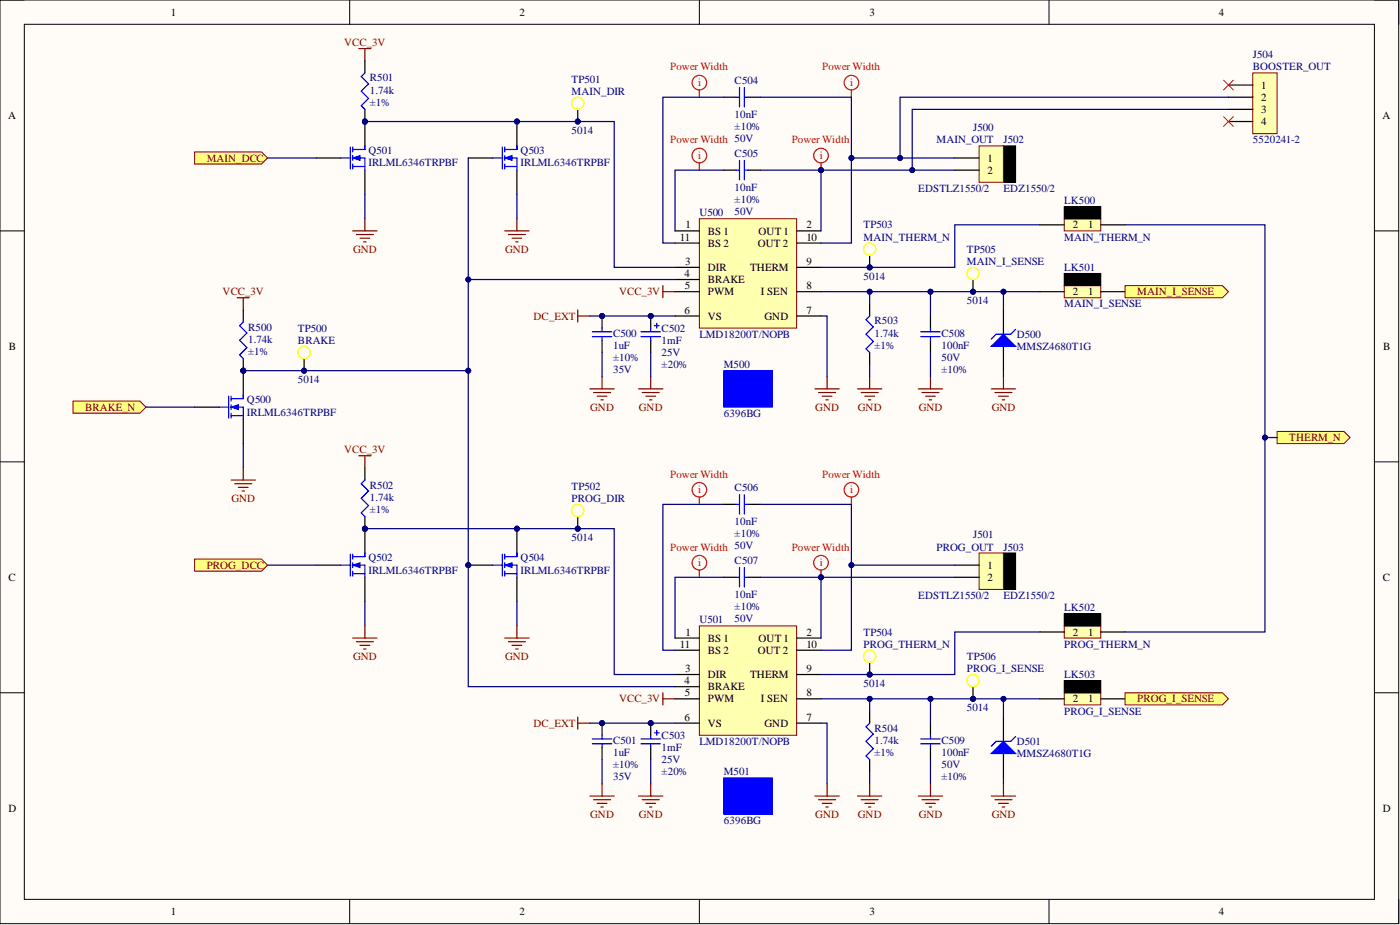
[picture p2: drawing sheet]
<svg xmlns="http://www.w3.org/2000/svg" width="292mm" height="193mm" viewBox="0 0 292 193" stroke-linecap="round" stroke-linejoin="round" font-family="sans-serif">
<defs><g id="words">
<g font-size="2.3">
<text x="35.6" y="3.3">1</text>
<text x="108.4" y="3.3">2</text>
<text x="181.4" y="3.3">3</text>
<text x="254.3" y="3.3">4</text>
<text x="263.2" y="18.5">1</text>
<text x="263.2" y="21">2</text>
<text x="263.2" y="23.6">3</text>
<text x="1.7" y="24.8">A</text>
<text x="263.2" y="26.1">4</text>
<text x="288.5" y="24.8">A</text>
<text x="206.1" y="33.7">1</text>
<text x="206.1" y="36.3">2</text>
<text x="143" y="47.7">1</text>
<text x="168.2" y="47.7">2</text>
<text x="223.8" y="47.7">2</text>
<text x="227" y="47.7">1</text>
<text x="141.9" y="50.2">11</text>
<text x="147.7" y="48.9">BS 1</text>
<text x="147.7" y="51.5">BS 2</text>
<text x="158.1" y="51.5">OUT 2</text>
<text x="158.3" y="48.9">OUT 1</text>
<text x="168.2" y="50.2">10</text>
<text x="142.8" y="57.8">4</text>
<text x="143" y="55.3">3</text>
<text x="147.7" y="56.5">DIR</text>
<text x="147.7" y="59.1">BRAKE</text>
<text x="156.5" y="56.5">THERM</text>
<text x="168.2" y="55.3">9</text>
<text x="142.8" y="65.4">6</text>
<text x="142.9" y="60.3">5</text>
<text x="147.7" y="61.6">PWM</text>
<text x="158.8" y="61.6">I SEN</text>
<text x="168.2" y="65.4">7</text>
<text x="168.2" y="60.3">8</text>
<text x="223.8" y="61.6">2</text>
<text x="227" y="61.6">1</text>
<text x="147.7" y="66.7">VS</text>
<text x="159.5" y="66.7">GND</text>
<text x="1.9" y="73">B</text>
<text x="288.6" y="73">B</text>
<text x="206.1" y="118.7">1</text>
<text x="1.8" y="121.2">C</text>
<text x="206.1" y="121.2">2</text>
<text x="288.5" y="121.2">C</text>
<text x="141.9" y="135.1">11</text>
<text x="143" y="132.6">1</text>
<text x="147.7" y="133.9">BS 1</text>
<text x="147.7" y="136.4">BS 2</text>
<text x="158.1" y="136.4">OUT 2</text>
<text x="158.3" y="133.9">OUT 1</text>
<text x="168.2" y="135.1">10</text>
<text x="168.2" y="132.6">2</text>
<text x="223.8" y="132.6">2</text>
<text x="227" y="132.6">1</text>
<text x="142.8" y="142.7">4</text>
<text x="143" y="140.2">3</text>
<text x="147.7" y="141.5">DIR</text>
<text x="156.5" y="141.5">THERM</text>
<text x="168.2" y="140.2">9</text>
<text x="142.9" y="145.3">5</text>
<text x="147.7" y="146.5">PWM</text>
<text x="147.7" y="144">BRAKE</text>
<text x="158.8" y="146.5">I SEN</text>
<text x="168.2" y="145.3">8</text>
<text x="223.8" y="146.5">2</text>
<text x="227" y="146.5">1</text>
<text x="142.8" y="150.4">6</text>
<text x="147.7" y="151.6">VS</text>
<text x="159.5" y="151.6">GND</text>
<text x="168.2" y="150.4">7</text>
<text x="1.8" y="169.4">D</text>
<text x="288.5" y="169.4">D</text>
<text x="35.6" y="190.9">1</text>
<text x="108.4" y="190.9">2</text>
<text x="181.4" y="190.9">3</text>
<text x="254.3" y="190.9">4</text>
</g>
<g font-size="2.3" fill="#800000">
<text x="71.8" y="9.6">VCC_3V</text>
<text x="43.1" y="33.7">MAIN_DCC</text>
<text x="73.7" y="52.7">GND</text>
<text x="105.4" y="52.7">GND</text>
<text x="46.4" y="61.6">VCC_3V</text>
<text x="129.2" y="61.6">VCC_3V</text>
<text x="237.3" y="61.6">MAIN_I_SENSE</text>
<text x="111.3" y="66.7">DC_EXT</text>
<text x="17.8" y="85.7">BRAKE_N</text>
<text x="123.2" y="85.7">GND</text>
<text x="133.3" y="85.7">GND</text>
<text x="170.1" y="85.7">GND</text>
<text x="179" y="85.7">GND</text>
<text x="191.7" y="85.7">GND</text>
<text x="206.9" y="85.7">GND</text>
<text x="71.8" y="94.6">VCC_3V</text>
<text x="269" y="92">THERM_N</text>
<text x="48.3" y="104.7">GND</text>
<text x="43.1" y="118.7">PROG_DCC</text>
<text x="73.7" y="137.7">GND</text>
<text x="105.4" y="137.7">GND</text>
<text x="129.2" y="146.5">VCC_3V</text>
<text x="237.3" y="146.5">PROG_I_SENSE</text>
<text x="111.3" y="151.6">DC_EXT</text>
<text x="123.2" y="170.6">GND</text>
<text x="133.3" y="170.6">GND</text>
<text x="170.1" y="170.6">GND</text>
<text x="179" y="170.6">GND</text>
<text x="191.7" y="170.6">GND</text>
<text x="206.9" y="170.6">GND</text>
</g>
<g font-size="2.3" fill="#000080">
<text x="77.1" y="17">R501</text>
<text x="119.3" y="17.2">TP501</text>
<text x="153.3" y="17.5">C504</text>
<text x="261.4" y="12.2">J504</text>
<text x="261.4" y="14.7">BOOSTER_OUT</text>
<text x="77.1" y="19.5">1.74k</text>
<text x="77.1" y="22.1">±1%</text>
<text x="119.3" y="19.8">MAIN_DIR</text>
<text x="119.3" y="27.9">5014</text>
<text x="153.3" y="24.6">10nF</text>
<text x="153.3" y="27.1">±10%</text>
<text x="195.4" y="29.9">MAIN_OUT</text>
<text x="203" y="27.4">J500</text>
<text x="209.4" y="29.9">J502</text>
<text x="261.4" y="29.9">5520241-2</text>
<text x="76.9" y="34.7">IRLML6346TRPBF</text>
<text x="76.9" y="32.2">Q501</text>
<text x="108.6" y="34.7">IRLML6346TRPBF</text>
<text x="108.6" y="32.2">Q503</text>
<text x="153.3" y="32.7">C505</text>
<text x="153.3" y="39.8">10nF</text>
<text x="191.6" y="40.1">EDSTLZ1550/2</text>
<text x="209.4" y="40.1">EDZ1550/2</text>
<text x="145.9" y="45.1">U500</text>
<text x="153.3" y="42.3">±10%</text>
<text x="153.3" y="44.9">50V</text>
<text x="180.2" y="47.7">TP503</text>
<text x="222" y="45.1">JP500</text>
<text x="222" y="42.6">LK500</text>
<text x="180.2" y="50.2">MAIN_THERM_N</text>
<text x="201.7" y="52.7">TP505</text>
<text x="222" y="50.2">MAIN_THERM_N</text>
<text x="180.2" y="58.3">5014</text>
<text x="201.7" y="55.3">MAIN_I_SENSE</text>
<text x="222" y="59.1">JP501</text>
<text x="222" y="56.5">LK501</text>
<text x="201.7" y="63.4">5014</text>
<text x="222" y="64.1">MAIN_I_SENSE</text>
<text x="51.8" y="71.5">1.74k</text>
<text x="51.8" y="69">R500</text>
<text x="62.2" y="69.2">TP500</text>
<text x="62.2" y="71.8">BRAKE</text>
<text x="127.9" y="70.2">C500</text>
<text x="138.1" y="71.8">1mF</text>
<text x="138.1" y="69.2">C502</text>
<text x="145.9" y="70.5">LMD18200T/NOPB</text>
<text x="182.5" y="70.2">1.74k</text>
<text x="182.5" y="67.7">R503</text>
<text x="196.4" y="70.2">C508</text>
<text x="212.2" y="70.5">D500</text>
<text x="51.8" y="74">±1%</text>
<text x="127.9" y="72.8">1uF</text>
<text x="127.9" y="75.3">±10%</text>
<text x="127.9" y="77.8">35V</text>
<text x="138.1" y="74.3">25V</text>
<text x="138.1" y="76.8">±20%</text>
<text x="151" y="76.8">M500</text>
<text x="182.5" y="72.8">±1%</text>
<text x="196.4" y="72.8">100nF</text>
<text x="196.4" y="75.3">50V</text>
<text x="196.4" y="77.8">±10%</text>
<text x="212.2" y="73">MMSZ4680T1G</text>
<text x="62.2" y="79.9">5014</text>
<text x="51.5" y="86.7">IRLML6346TRPBF</text>
<text x="51.5" y="84.2">Q500</text>
<text x="151" y="87">6396BG</text>
<text x="77.1" y="101.9">R502</text>
<text x="77.1" y="104.5">1.74k</text>
<text x="77.1" y="107">±1%</text>
<text x="119.3" y="102.2">TP502</text>
<text x="119.3" y="104.7">PROG_DIR</text>
<text x="153.3" y="102.4">C506</text>
<text x="119.3" y="112.8">5014</text>
<text x="153.3" y="109.5">10nF</text>
<text x="153.3" y="112.1">±10%</text>
<text x="203" y="112.3">J501</text>
<text x="76.9" y="119.7">IRLML6346TRPBF</text>
<text x="76.9" y="117.1">Q502</text>
<text x="108.6" y="119.7">IRLML6346TRPBF</text>
<text x="108.6" y="117.1">Q504</text>
<text x="153.3" y="117.6">C507</text>
<text x="195.4" y="114.9">PROG_OUT</text>
<text x="209.4" y="114.9">J503</text>
<text x="153.3" y="124.7">10nF</text>
<text x="191.6" y="125">EDSTLZ1550/2</text>
<text x="209.4" y="125">EDZ1550/2</text>
<text x="145.9" y="130.1">U501</text>
<text x="153.3" y="127.3">±10%</text>
<text x="153.3" y="129.8">50V</text>
<text x="222" y="130.1">JP502</text>
<text x="222" y="127.5">LK502</text>
<text x="180.2" y="132.6">TP504</text>
<text x="180.2" y="135.1">PROG_THERM_N</text>
<text x="201.7" y="137.7">TP506</text>
<text x="222" y="135.1">PROG_THERM_N</text>
<text x="180.2" y="143.3">5014</text>
<text x="201.7" y="140.2">PROG_I_SENSE</text>
<text x="222" y="141.5">LK503</text>
<text x="201.7" y="148.3">5014</text>
<text x="222" y="144">JP503</text>
<text x="222" y="149.1">PROG_I_SENSE</text>
<text x="127.9" y="155.2">C501</text>
<text x="138.1" y="154.2">C503</text>
<text x="145.9" y="155.4">LMD18200T/NOPB</text>
<text x="182.5" y="155.2">1.74k</text>
<text x="182.5" y="152.6">R504</text>
<text x="196.4" y="155.2">C509</text>
<text x="212.2" y="155.4">D501</text>
<text x="127.9" y="157.7">1uF</text>
<text x="127.9" y="160.2">±10%</text>
<text x="138.1" y="156.7">1mF</text>
<text x="138.1" y="159.2">25V</text>
<text x="138.1" y="161.8">±20%</text>
<text x="151" y="161.8">M501</text>
<text x="182.5" y="157.7">±1%</text>
<text x="196.4" y="157.7">100nF</text>
<text x="196.4" y="160.2">50V</text>
<text x="212.2" y="158">MMSZ4680T1G</text>
<text x="127.9" y="162.8">35V</text>
<text x="196.4" y="162.8">±10%</text>
<text x="151" y="171.9">6396BG</text>
</g>
<g font-size="2.3" fill="#f00">
<text x="139.8" y="14.7">Power Width</text>
<text x="145.7" y="18">i</text>
<text x="171.5" y="14.7">Power Width</text>
<text x="177.4" y="18">i</text>
<text x="139.8" y="29.9">Power Width 50V</text>
<text x="165.2" y="29.9">Power Width</text>
<text x="145.7" y="33.2">i</text>
<text x="171" y="33.2">i</text>
<text x="139.8" y="99.6">Power Width</text>
<text x="171.5" y="99.6">Power Width</text>
<text x="145.7" y="102.9">i</text>
<text x="177.4" y="102.9">i</text>
<text x="139.8" y="114.9">Power Width 50V</text>
<text x="145.7" y="118.2">i</text>
<text x="165.2" y="114.9">Power Width</text>
<text x="171" y="118.2">i</text>
</g>
</g></defs>
<path d="M0 0h291.8v192.7h-291.8z" fill-rule="evenodd" fill="#fffcf8"/>
<path d="M0 0h291.8v192.7h-291.8z" fill="none" stroke="#000" stroke-width=".21"/>
<path d="M5.1 5.1h281.7v182.5h-281.7z" fill-rule="evenodd" fill="#fffcf8"/>
<g fill="none" stroke="#000" stroke-width=".21">
<path d="M0 0h5.1M73 0v5.1M145.9 0v5.1M218.9 0v5.1M286.8 0h5v5.1M5.1 5.1h281.7v182.5h-281.7zM0 48.2h5.1M286.8 48.2h5M0 96.3h5.1M286.8 96.3h5M0 144.5h5.1M286.8 144.5h5"/>
<path d="M73 187.6v5.1M145.9 187.6v5.1M218.9 187.6v5.1M291.8 187.6v5.1"/>
</g>
<path d="M145.9 45.6h20.3v22.9h-20.3z" fill-rule="evenodd" fill="#ffffb0"/>
<path d="M145.9 45.6h20.3v22.9h-20.3z" fill="none" stroke="#800000" stroke-width=".21"/>
<path d="M140.8 55.8h5.1M140.8 48.2h5.1M140.8 50.7h5.1M140.8 58.3h5.1M166.2 55.8h5.1M166.2 48.2h5.1M166.2 50.7h5.1M140.8 65.9h5.1M140.8 60.8h5.1M166.2 65.9h5.1M166.2 60.8h5.1" fill="none" stroke="#000" stroke-width=".25"/>
<g fill="none" stroke="#800000" stroke-width=".25">
<path d="M138.3 59.6v2.5M120.5 64.7v2.5M120.5 65.9h2.6M125.6 78.6v2.5M135.8 78.6v2.5M138.3 60.8h2.5M172.6 78.6v2.5M123.1 81.1h5.1M123.8 81.9h3.6M124.6 82.7h2M125.4 83.4h.5M133.2 81.1h5.1"/>
<path d="M134 81.9h3.5M134.8 82.7h2M135.5 83.4h.5M170 81.1h5.1M170.8 81.9h3.5M171.5 82.7h2.1M172.3 83.4h.5"/>
</g>
<circle cx="181.4" cy="55.8" r=".51" fill="#000080"/>
<circle cx="181.4" cy="55.8" r=".51" fill="none" stroke="#000080" stroke-width=".21"/>
<path d="M181.4 53.2v2.6" fill="none" stroke="#000" stroke-width=".25"/>
<circle cx="181.4" cy="55.8" r=".51" fill="#000080"/>
<circle cx="181.4" cy="55.8" r=".51" fill="none" stroke="#000080" stroke-width=".21"/>
<circle cx="181.4" cy="52" r="1.27" fill="none" stroke="#ff0" stroke-width=".25"/>
<path d="M181.4 63.4v2.5M181.4 73.5v2.6" fill="none" stroke="#000" stroke-width=".25"/>
<path d="M181.4 65.9l-.7 .8 1.5 1.5-1.5 1.5 1.5 1.5-1.5 1.6 .7 .7" fill="none" stroke="#00f" stroke-width=".25"/>
<circle cx="203" cy="60.9" r=".51" fill="#000080"/>
<circle cx="203" cy="60.9" r=".51" fill="none" stroke="#000080" stroke-width=".21"/>
<path d="M203 58.3v2.5" fill="none" stroke="#000" stroke-width=".25"/>
<circle cx="203" cy="60.9" r=".51" fill="#000080"/>
<circle cx="203" cy="60.9" r=".51" fill="none" stroke="#000080" stroke-width=".21"/>
<circle cx="203" cy="57" r="1.27" fill="none" stroke="#ff0" stroke-width=".25"/>
<path d="M181.4 78.6v2.5M178.9 81.1h5.1M179.7 81.9h3.5M180.4 82.7h2.1M181.2 83.4h.5" fill="none" stroke="#800000" stroke-width=".25"/>
<path d="M222 59.6h7.7v2.5h-7.7z" fill-rule="evenodd" fill="#ffffb0"/>
<path d="M222 59.6h7.7v2.5h-7.7z" fill="none" stroke="#800000" stroke-width=".21"/>
<path d="M217 60.8h5M229.7 60.8h5" fill="none" stroke="#000" stroke-width=".25"/>
<path d="M73.6 48.2h5.1M74.4 48.9h3.5M75.1 49.7h2M75.9 50.5h.5M76.1 45.6v2.6" fill="none" stroke="#800000" stroke-width=".25"/>
<circle cx="120.5" cy="25.4" r=".51" fill="#000080"/>
<circle cx="120.5" cy="25.4" r=".51" fill="none" stroke="#000080" stroke-width=".21"/>
<path d="M120.5 22.8v2.6" fill="none" stroke="#000" stroke-width=".25"/>
<circle cx="120.5" cy="25.4" r=".51" fill="#000080"/>
<circle cx="120.5" cy="25.4" r=".51" fill="none" stroke="#000080" stroke-width=".21"/>
<g fill="none" stroke="#ff0" stroke-width=".25">
<circle cx="120.5" cy="21.6" r="1.27"/>
<circle cx="120.5" cy="21.5" r="1.27"/>
</g>
<path d="M50.8 97.6v2.5M48.2 100.1h5.1M49 100.9h3.5M49.7 101.7h2.1M50.5 102.4h.5" fill="none" stroke="#800000" stroke-width=".25"/>
<circle cx="63.4" cy="77.3" r=".51" fill="#000080"/>
<circle cx="63.4" cy="77.3" r=".51" fill="none" stroke="#000080" stroke-width=".21"/>
<path d="M63.4 74.8v2.5" fill="none" stroke="#000" stroke-width=".25"/>
<circle cx="63.4" cy="77.3" r=".51" fill="#000080"/>
<circle cx="63.4" cy="77.3" r=".51" fill="none" stroke="#000080" stroke-width=".21"/>
<circle cx="63.4" cy="73.5" r="1.27" fill="none" stroke="#ff0" stroke-width=".25"/>
<g fill="none" stroke="#f00" stroke-width=".25">
<path d="M145.9 18.8v1.5M145.9 34v1.5M171.3 34v1.5"/>
<circle cx="145.9" cy="17.2" r="1.52"/>
<circle cx="145.9" cy="32.5" r="1.52"/>
<circle cx="171.3" cy="32.5" r="1.52"/>
</g>
<circle cx="171.3" cy="35.5" r=".51" fill="#000080"/>
<circle cx="171.3" cy="35.5" r=".51" fill="none" stroke="#000080" stroke-width=".21"/>
<g fill="none" stroke="#f00" stroke-width=".25">
<path d="M177.6 18.8v1.5"/>
<circle cx="177.6" cy="17.2" r="1.52"/>
</g>
<circle cx="50.8" cy="77.3" r=".51" fill="#000080"/>
<circle cx="50.8" cy="77.3" r=".51" fill="none" stroke="#000080" stroke-width=".21"/>
<path d="M50.8 77.3v5.1" fill="none" stroke="#000" stroke-width=".25"/>
<circle cx="50.8" cy="77.3" r=".51" fill="#000080"/>
<circle cx="50.8" cy="77.3" r=".51" fill="none" stroke="#000080" stroke-width=".21"/>
<path d="M40.6 84.9h5.1M50.8 87.5v5" fill="none" stroke="#000" stroke-width=".25"/>
<path d="M45.7 84.9h2M47.7 82.7v4.5M48.2 83.2h2.6M48.2 84.9h2.6v2.6M48.2 86.7h2.6M48.2 82.7v1M48.2 84.4v1M48.2 86.2v1" fill="none" stroke="#00f" stroke-width=".25"/>
<path d="M48.2 84.9l1.5-.5v1z" fill="#00f"/>
<path d="M48.2 84.9l1.5-.5v1z" fill="none" stroke="#00f" stroke-width=".21"/>
<path d="M50.8 82.4v.8" fill="none" stroke="#00f" stroke-width=".25"/>
<circle cx="76.1" cy="25.4" r=".51" fill="#000080"/>
<circle cx="76.1" cy="25.4" r=".51" fill="none" stroke="#000080" stroke-width=".21"/>
<path d="M76.1 25.4v5" fill="none" stroke="#000" stroke-width=".25"/>
<circle cx="76.1" cy="25.4" r=".51" fill="#000080"/>
<circle cx="76.1" cy="25.4" r=".51" fill="none" stroke="#000080" stroke-width=".21"/>
<path d="M66 33h5.1M76.1 35.5v5.1" fill="none" stroke="#000" stroke-width=".25"/>
<path d="M71.1 33h2M73.1 30.7v4.5M73.6 31.2h2.5M73.6 33h2.5v2.5M73.6 34.7h2.5M73.6 30.7v1M73.6 32.5v1M73.6 34.2v1" fill="none" stroke="#00f" stroke-width=".25"/>
<path d="M73.6 33l1.5-.5v1z" fill="#00f"/>
<path d="M73.6 33l1.5-.5v1z" fill="none" stroke="#00f" stroke-width=".21"/>
<path d="M76.1 30.4v.8" fill="none" stroke="#00f" stroke-width=".25"/>
<circle cx="135.8" cy="65.9" r=".51" fill="#000080"/>
<circle cx="135.8" cy="65.9" r=".51" fill="none" stroke="#000080" stroke-width=".21"/>
<path d="M135.8 65.9v2.6" fill="none" stroke="#000" stroke-width=".25"/>
<circle cx="135.8" cy="65.9" r=".51" fill="#000080"/>
<circle cx="135.8" cy="65.9" r=".51" fill="none" stroke="#000080" stroke-width=".21"/>
<path d="M135.8 71v2.5" fill="none" stroke="#000" stroke-width=".25"/>
<path d="M133.7 69.2h4.1M133.7 70.2h4.1M135.8 68.5v.7M135.8 70.2v.8M136.5 67.9h1M137 67.4v1.1" fill="none" stroke="#00f" stroke-width=".25"/>
<circle cx="125.6" cy="65.9" r=".51" fill="#000080"/>
<circle cx="125.6" cy="65.9" r=".51" fill="none" stroke="#000080" stroke-width=".21"/>
<path d="M125.6 65.9v2.6M125.6 71v2.5" fill="none" stroke="#000" stroke-width=".25"/>
<circle cx="125.6" cy="65.9" r=".51" fill="#000080"/>
<circle cx="125.6" cy="65.9" r=".51" fill="none" stroke="#000080" stroke-width=".21"/>
<path d="M154.3 18.3v4M155.3 18.3v4M153.5 20.3h.8M153.5 35.5h.8M154.3 33.5v4M155.3 33.5v4M155.3 20.3h.8M155.3 35.5h.8M123.6 69.2h4M123.6 70.2h4M125.6 68.5v.7M125.6 70.2v.8" fill="none" stroke="#00f" stroke-width=".25"/>
<path d="M74.9 10.1h2.5M76.1 10.1v2.6M49.5 62.1h2.5M50.8 62.1v2.6" fill="none" stroke="#800000" stroke-width=".25"/>
<path d="M151 20.3h2.5M151 35.5h2.5M156.1 20.3h2.5M156.1 35.5h2.5" fill="none" stroke="#000" stroke-width=".25"/>
<circle cx="107.9" cy="25.4" r=".51" fill="#000080"/>
<circle cx="107.9" cy="25.4" r=".51" fill="none" stroke="#000080" stroke-width=".21"/>
<path d="M107.9 25.4v5" fill="none" stroke="#000" stroke-width=".25"/>
<circle cx="107.9" cy="25.4" r=".51" fill="#000080"/>
<circle cx="107.9" cy="25.4" r=".51" fill="none" stroke="#000080" stroke-width=".21"/>
<path d="M97.7 33h5.1M107.9 35.5v5.1" fill="none" stroke="#000" stroke-width=".25"/>
<path d="M102.8 33h2M104.8 30.7v4.5M105.3 31.2h2.6M105.3 33h2.6v2.5M105.3 34.7h2.6M105.3 30.7v1M105.3 32.5v1M105.3 34.2v1" fill="none" stroke="#00f" stroke-width=".25"/>
<path d="M105.3 33l1.5-.5v1z" fill="#00f"/>
<path d="M105.3 33l1.5-.5v1z" fill="none" stroke="#00f" stroke-width=".21"/>
<path d="M107.9 30.4v.8" fill="none" stroke="#00f" stroke-width=".25"/>
<path d="M105.3 48.2h5.1M106.1 48.9h3.5M106.8 49.7h2.1M107.6 50.5h.5M107.9 45.6v2.6" fill="none" stroke="#800000" stroke-width=".25"/>
<path d="M151 77.3h10.1v7.6h-10.1z" fill-rule="evenodd" fill="#00f"/>
<path d="M151 77.3h10.1v7.6h-10.1z" fill="none" stroke="#00f" stroke-width=".21"/>
<path d="M261.4 15.2h5.1v12.7h-5.1z" fill-rule="evenodd" fill="#ffffb0"/>
<path d="M261.4 15.2h5.1v12.7h-5.1z" fill="none" stroke="#800000" stroke-width=".21"/>
<path d="M256.3 17.7h5.1M256.3 20.3h5.1M256.3 22.8h5.1M256.3 25.4h5.1" fill="none" stroke="#000" stroke-width=".25"/>
<path d="M209.4 30.4h2.5v7.6h-2.5z" fill-rule="evenodd" fill="#000"/>
<path d="M209.4 30.4h2.5v7.6h-2.5z" fill="none" stroke="#000" stroke-width=".21"/>
<path d="M204.3 30.4h5.1v7.6h-5.1z" fill-rule="evenodd" fill="#ffffb0"/>
<path d="M204.3 30.4h5.1v7.6h-5.1z" fill="none" stroke="#800000" stroke-width=".21"/>
<path d="M199.2 33h5.1M199.2 35.5h5.1M209.4 64.7v5M209.4 72.3v5" fill="none" stroke="#000" stroke-width=".25"/>
<path d="M206.8 72.3l2.6-2.6 2.5 2.6z" fill="#00f"/>
<path d="M206.8 72.3l2.6-2.6 2.5 2.6zM211.9 68.7l-1 1h-3.1l-1 1" fill="none" stroke="#00f" stroke-width=".25"/>
<circle cx="76.1" cy="25.4" r=".51" fill="#000080"/>
<circle cx="76.1" cy="25.4" r=".51" fill="none" stroke="#000080" stroke-width=".21"/>
<path d="M76.1 22.8v2.6" fill="none" stroke="#000" stroke-width=".25"/>
<circle cx="76.1" cy="25.4" r=".51" fill="#000080"/>
<circle cx="76.1" cy="25.4" r=".51" fill="none" stroke="#000080" stroke-width=".21"/>
<path d="M76.1 12.7v2.5" fill="none" stroke="#000" stroke-width=".25"/>
<path d="M76.1 15.2l-.7 .8 1.5 1.5-1.5 1.5 1.5 1.5-1.5 1.6 .7 .7" fill="none" stroke="#00f" stroke-width=".25"/>
<circle cx="50.8" cy="77.3" r=".51" fill="#000080"/>
<circle cx="50.8" cy="77.3" r=".51" fill="none" stroke="#000080" stroke-width=".21"/>
<path d="M50.8 74.8v2.5" fill="none" stroke="#000" stroke-width=".25"/>
<circle cx="50.8" cy="77.3" r=".51" fill="#000080"/>
<circle cx="50.8" cy="77.3" r=".51" fill="none" stroke="#000080" stroke-width=".21"/>
<path d="M50.8 64.7v2.5" fill="none" stroke="#000" stroke-width=".25"/>
<path d="M50.8 67.2l-.8 .7 1.5 1.6-1.5 1.5 1.5 1.5-1.5 1.5 .8 .8" fill="none" stroke="#00f" stroke-width=".25"/>
<path d="M40.6 31.7h14l1.2 1.3-1.2 1.2h-14z" fill-rule="evenodd" fill="#ffff80"/>
<path d="M40.6 31.7h14l1.2 1.3-1.2 1.2h-14z" fill="none" stroke="#800000" stroke-width=".21"/>
<path d="M15.2 83.7h14l1.3 1.2-1.3 1.3h-14z" fill-rule="evenodd" fill="#ffff80"/>
<path d="M15.2 83.7h14l1.3 1.2-1.3 1.3h-14z" fill="none" stroke="#800000" stroke-width=".21"/>
<path d="M209.4 78.6v2.5M206.8 81.1h5.1M207.6 81.9h3.5M208.3 82.7h2.1M209.1 83.4h.5" fill="none" stroke="#800000" stroke-width=".25"/>
<path d="M234.7 59.6h20.3l1.3 1.2-1.3 1.3h-20.3z" fill-rule="evenodd" fill="#ffff80"/>
<path d="M234.7 59.6h20.3l1.3 1.2-1.3 1.3h-20.3z" fill="none" stroke="#800000" stroke-width=".21"/>
<path d="M145.9 130.6h20.3v22.8h-20.3z" fill-rule="evenodd" fill="#ffffb0"/>
<path d="M145.9 130.6h20.3v22.8h-20.3z" fill="none" stroke="#800000" stroke-width=".21"/>
<path d="M140.8 133.1h5.1M140.8 135.6h5.1M166.2 133.1h5.1M166.2 135.6h5.1M140.8 140.7h5.1M140.8 150.9h5.1M140.8 145.8h5.1M140.8 143.3h5.1M166.2 140.7h5.1M166.2 150.9h5.1M166.2 145.8h5.1" fill="none" stroke="#000" stroke-width=".25"/>
<g fill="none" stroke="#800000" stroke-width=".25">
<path d="M120.5 149.6v2.5M120.5 150.9h2.6M138.3 144.5v2.6M138.3 145.8h2.5M123.1 166.1h5.1M123.8 166.8h3.6M124.6 167.6h2M125.4 168.4h.5M125.6 163.5v2.6M133.2 166.1h5.1M134 166.8h3.5M134.8 167.6h2"/>
<path d="M135.5 168.4h.5M135.8 163.5v2.6M170 166.1h5.1M170.8 166.8h3.5M171.5 167.6h2.1M172.3 168.4h.5M172.6 163.5v2.6"/>
</g>
<circle cx="181.4" cy="140.7" r=".51" fill="#000080"/>
<circle cx="181.4" cy="140.7" r=".51" fill="none" stroke="#000080" stroke-width=".21"/>
<path d="M181.4 138.2v2.5" fill="none" stroke="#000" stroke-width=".25"/>
<circle cx="181.4" cy="140.7" r=".51" fill="#000080"/>
<circle cx="181.4" cy="140.7" r=".51" fill="none" stroke="#000080" stroke-width=".21"/>
<circle cx="181.4" cy="136.9" r="1.27" fill="none" stroke="#ff0" stroke-width=".25"/>
<path d="M181.4 148.3v2.6M181.4 158.5v2.5" fill="none" stroke="#000" stroke-width=".25"/>
<path d="M181.4 150.9l-.7 .7 1.5 1.5-1.5 1.6 1.5 1.5-1.5 1.5 .7 .8" fill="none" stroke="#00f" stroke-width=".25"/>
<circle cx="203" cy="145.8" r=".51" fill="#000080"/>
<circle cx="203" cy="145.8" r=".51" fill="none" stroke="#000080" stroke-width=".21"/>
<path d="M203 143.3v2.5" fill="none" stroke="#000" stroke-width=".25"/>
<circle cx="203" cy="145.8" r=".51" fill="#000080"/>
<circle cx="203" cy="145.8" r=".51" fill="none" stroke="#000080" stroke-width=".21"/>
<circle cx="203" cy="142" r="1.27" fill="none" stroke="#ff0" stroke-width=".25"/>
<path d="M178.9 166.1h5.1M179.7 166.8h3.5M180.4 167.6h2.1M181.2 168.4h.5M181.4 163.5v2.6" fill="none" stroke="#800000" stroke-width=".25"/>
<path d="M222 144.5h7.7v2.6h-7.7z" fill-rule="evenodd" fill="#ffffb0"/>
<path d="M222 144.5h7.7v2.6h-7.7z" fill="none" stroke="#800000" stroke-width=".21"/>
<path d="M217 145.8h5M229.7 145.8h5" fill="none" stroke="#000" stroke-width=".25"/>
<path d="M73.6 133.1h5.1M74.4 133.9h3.5M75.1 134.6h2M75.9 135.4h.5M76.1 130.6v2.5" fill="none" stroke="#800000" stroke-width=".25"/>
<circle cx="120.5" cy="110.3" r=".51" fill="#000080"/>
<circle cx="120.5" cy="110.3" r=".51" fill="none" stroke="#000080" stroke-width=".21"/>
<path d="M120.5 107.8v2.5" fill="none" stroke="#000" stroke-width=".25"/>
<circle cx="120.5" cy="110.3" r=".51" fill="#000080"/>
<circle cx="120.5" cy="110.3" r=".51" fill="none" stroke="#000080" stroke-width=".21"/>
<circle cx="120.5" cy="106.5" r="1.27" fill="none" stroke="#ff0" stroke-width=".25"/>
<g fill="none" stroke="#f00" stroke-width=".25">
<path d="M145.9 103.7v1.5M145.9 118.9v1.5M171.3 118.9v1.5"/>
<circle cx="145.9" cy="102.2" r="1.52"/>
<circle cx="145.9" cy="117.4" r="1.52"/>
<circle cx="171.3" cy="117.4" r="1.52"/>
</g>
<circle cx="171.3" cy="120.4" r=".51" fill="#000080"/>
<circle cx="171.3" cy="120.4" r=".51" fill="none" stroke="#000080" stroke-width=".21"/>
<g fill="none" stroke="#f00" stroke-width=".25">
<path d="M177.6 103.7v1.5"/>
<circle cx="177.6" cy="102.2" r="1.52"/>
</g>
<circle cx="76.1" cy="110.3" r=".51" fill="#000080"/>
<circle cx="76.1" cy="110.3" r=".51" fill="none" stroke="#000080" stroke-width=".21"/>
<path d="M76.1 110.3v5.1" fill="none" stroke="#000" stroke-width=".25"/>
<circle cx="76.1" cy="110.3" r=".51" fill="#000080"/>
<circle cx="76.1" cy="110.3" r=".51" fill="none" stroke="#000080" stroke-width=".21"/>
<path d="M66 117.9h5.1M76.1 120.4v5.1" fill="none" stroke="#000" stroke-width=".25"/>
<path d="M71.1 117.9h2M73.1 115.6v4.6M73.6 116.1h2.5M73.6 117.9h2.5v2.5M73.6 119.7h2.5M73.6 115.6v1M73.6 117.4v1M73.6 119.2v1" fill="none" stroke="#00f" stroke-width=".25"/>
<path d="M73.6 117.9l1.5-.5v1z" fill="#00f"/>
<path d="M73.6 117.9l1.5-.5v1z" fill="none" stroke="#00f" stroke-width=".21"/>
<path d="M76.1 115.4v.7" fill="none" stroke="#00f" stroke-width=".25"/>
<circle cx="135.8" cy="150.9" r=".51" fill="#000080"/>
<circle cx="135.8" cy="150.9" r=".51" fill="none" stroke="#000080" stroke-width=".21"/>
<path d="M135.8 150.9v2.5" fill="none" stroke="#000" stroke-width=".25"/>
<circle cx="135.8" cy="150.9" r=".51" fill="#000080"/>
<circle cx="135.8" cy="150.9" r=".51" fill="none" stroke="#000080" stroke-width=".21"/>
<path d="M135.8 155.9v2.6" fill="none" stroke="#000" stroke-width=".25"/>
<path d="M133.7 154.2h4.1M133.7 155.2h4.1M135.8 153.4v.8M135.8 155.2v.7M136.5 152.9h1M137 152.4v1" fill="none" stroke="#00f" stroke-width=".25"/>
<circle cx="125.6" cy="150.9" r=".51" fill="#000080"/>
<circle cx="125.6" cy="150.9" r=".51" fill="none" stroke="#000080" stroke-width=".21"/>
<path d="M125.6 150.9v2.5M125.6 155.9v2.6" fill="none" stroke="#000" stroke-width=".25"/>
<circle cx="125.6" cy="150.9" r=".51" fill="#000080"/>
<circle cx="125.6" cy="150.9" r=".51" fill="none" stroke="#000080" stroke-width=".21"/>
<path d="M153.5 105.2h.8M154.3 103.2v4M154.3 118.4v4.1M155.3 103.2v4M155.3 118.4v4.1M155.3 105.2h.8M153.5 120.4h.8M155.3 120.4h.8M123.6 154.2h4M123.6 155.2h4M125.6 153.4v.8M125.6 155.2v.7" fill="none" stroke="#00f" stroke-width=".25"/>
<path d="M74.9 95.1h2.5M76.1 95.1v2.5" fill="none" stroke="#800000" stroke-width=".25"/>
<path d="M151 105.2h2.5M156.1 105.2h2.5M151 120.4h2.5M156.1 120.4h2.5" fill="none" stroke="#000" stroke-width=".25"/>
<circle cx="107.9" cy="110.3" r=".51" fill="#000080"/>
<circle cx="107.9" cy="110.3" r=".51" fill="none" stroke="#000080" stroke-width=".21"/>
<circle cx="97.7" cy="117.9" r=".51" fill="#000080"/>
<circle cx="97.7" cy="117.9" r=".51" fill="none" stroke="#000080" stroke-width=".21"/>
<path d="M107.9 110.3v5.1" fill="none" stroke="#000" stroke-width=".25"/>
<circle cx="107.9" cy="110.3" r=".51" fill="#000080"/>
<circle cx="107.9" cy="110.3" r=".51" fill="none" stroke="#000080" stroke-width=".21"/>
<path d="M97.7 117.9h5.1" fill="none" stroke="#000" stroke-width=".25"/>
<circle cx="97.7" cy="117.9" r=".51" fill="#000080"/>
<circle cx="97.7" cy="117.9" r=".51" fill="none" stroke="#000080" stroke-width=".21"/>
<path d="M107.9 120.4v5.1" fill="none" stroke="#000" stroke-width=".25"/>
<path d="M102.8 117.9h2M104.8 115.6v4.6M105.3 116.1h2.6M105.3 117.9h2.6v2.5M105.3 119.7h2.6M105.3 115.6v1M105.3 117.4v1M105.3 119.2v1" fill="none" stroke="#00f" stroke-width=".25"/>
<path d="M105.3 117.9l1.5-.5v1z" fill="#00f"/>
<path d="M105.3 117.9l1.5-.5v1z" fill="none" stroke="#00f" stroke-width=".21"/>
<path d="M107.9 115.4v.7" fill="none" stroke="#00f" stroke-width=".25"/>
<path d="M105.3 133.1h5.1M106.1 133.9h3.5M106.8 134.6h2.1M107.6 135.4h.5M107.9 130.6v2.5" fill="none" stroke="#800000" stroke-width=".25"/>
<path d="M151 162.3h10.1v7.6h-10.1z" fill-rule="evenodd" fill="#00f"/>
<path d="M151 162.3h10.1v7.6h-10.1z" fill="none" stroke="#00f" stroke-width=".21"/>
<path d="M209.4 115.4h2.5v7.6h-2.5z" fill-rule="evenodd" fill="#000"/>
<path d="M209.4 115.4h2.5v7.6h-2.5z" fill="none" stroke="#000" stroke-width=".21"/>
<path d="M204.3 115.4h5.1v7.6h-5.1z" fill-rule="evenodd" fill="#ffffb0"/>
<path d="M204.3 115.4h5.1v7.6h-5.1z" fill="none" stroke="#800000" stroke-width=".21"/>
<path d="M199.2 117.9h5.1M199.2 120.4h5.1M209.4 149.6v5.1M209.4 157.2v5.1" fill="none" stroke="#000" stroke-width=".25"/>
<path d="M206.8 157.2l2.6-2.5 2.5 2.5z" fill="#00f"/>
<path d="M206.8 157.2l2.6-2.5 2.5 2.5zM211.9 153.6l-1 1.1h-3.1l-1 1" fill="none" stroke="#00f" stroke-width=".25"/>
<circle cx="76.1" cy="110.3" r=".51" fill="#000080"/>
<circle cx="76.1" cy="110.3" r=".51" fill="none" stroke="#000080" stroke-width=".21"/>
<path d="M76.1 107.8v2.5" fill="none" stroke="#000" stroke-width=".25"/>
<circle cx="76.1" cy="110.3" r=".51" fill="#000080"/>
<circle cx="76.1" cy="110.3" r=".51" fill="none" stroke="#000080" stroke-width=".21"/>
<path d="M76.1 97.6v2.5" fill="none" stroke="#000" stroke-width=".25"/>
<path d="M76.1 100.1l-.7 .8 1.5 1.5-1.5 1.6 1.5 1.5-1.5 1.5 .7 .8" fill="none" stroke="#00f" stroke-width=".25"/>
<path d="M40.6 116.6h14l1.2 1.3-1.2 1.3h-14z" fill-rule="evenodd" fill="#ffff80"/>
<path d="M40.6 116.6h14l1.2 1.3-1.2 1.3h-14z" fill="none" stroke="#800000" stroke-width=".21"/>
<path d="M206.8 166.1h5.1M207.6 166.8h3.5M208.3 167.6h2.1M209.1 168.4h.5M209.4 163.5v2.6" fill="none" stroke="#800000" stroke-width=".25"/>
<path d="M266.5 90h13.9l1.3 1.3-1.3 1.2h-13.9z" fill-rule="evenodd" fill="#ffff80"/>
<path d="M266.5 90h13.9l1.3 1.3-1.3 1.2h-13.9z" fill="none" stroke="#800000" stroke-width=".21"/>
<path d="M234.7 144.5h20.3l1.3 1.3-1.3 1.3h-20.3z" fill-rule="evenodd" fill="#ffff80"/>
<path d="M234.7 144.5h20.3l1.3 1.3-1.3 1.3h-20.3z" fill="none" stroke="#800000" stroke-width=".21"/>
<path d="M255.3 16.7l2 2.1M257.3 16.7l-2 2.1M255.3 24.3l2 2.1M257.3 24.3l-2 2.1" fill="none" stroke="#f00" stroke-width=".21"/>
<path d="M222 45.6h7.7v2.6h-7.7z" fill-rule="evenodd" fill="#ffffb0"/>
<path d="M222 45.6h7.7v2.6h-7.7z" fill="none" stroke="#800000" stroke-width=".21"/>
<path d="M217 46.9h5M229.7 46.9h5" fill="none" stroke="#000" stroke-width=".25"/>
<path d="M222 130.6h7.7v2.5h-7.7z" fill-rule="evenodd" fill="#ffffb0"/>
<path d="M222 130.6h7.7v2.5h-7.7z" fill="none" stroke="#800000" stroke-width=".21"/>
<path d="M194.1 65.9v2.6M194.1 71v2.5M217 131.8h5M229.7 131.8h5M194.1 150.9v2.5M194.1 155.9v2.6" fill="none" stroke="#000" stroke-width=".25"/>
<g fill="#000">
<path d="M222 57h7.7v2.6h-7.7z" fill-rule="evenodd"/>
<path d="M222 43.1h7.7v2.5h-7.7z" fill-rule="evenodd"/>
<path d="M222 128h7.7v2.6h-7.7z" fill-rule="evenodd"/>
<path d="M222 142h7.7v2.5h-7.7z" fill-rule="evenodd"/>
</g>
<path d="M222 57h7.7v2.6h-7.7zM222 43.1h7.7v2.5h-7.7zM222 128h7.7v2.6h-7.7zM222 142h7.7v2.5h-7.7z" fill="none" stroke="#000" stroke-width=".21"/>
<path d="M192.1 69.2h4.1M192.1 70.2h4.1M194.1 68.5v.7M194.1 70.2v.8M192.1 154.2h4.1M192.1 155.2h4.1M194.1 153.4v.8M194.1 155.2v.7" fill="none" stroke="#00f" stroke-width=".25"/>
<path d="M151 35.5h-10.2v12.7M158.6 35.5h12.7v12.7" fill="none" stroke="#000080" stroke-width=".25"/>
<circle cx="171.3" cy="35.5" r=".51" fill="#000080"/>
<circle cx="171.3" cy="35.5" r=".51" fill="none" stroke="#000080" stroke-width=".21"/>
<path d="M123.1 65.9h17.7M125.6 73.5v5.1M135.8 73.5v5.1" fill="none" stroke="#000080" stroke-width=".25"/>
<circle cx="135.8" cy="65.9" r=".51" fill="#000080"/>
<circle cx="135.8" cy="65.9" r=".51" fill="none" stroke="#000080" stroke-width=".21"/>
<circle cx="125.6" cy="65.9" r=".51" fill="#000080"/>
<circle cx="125.6" cy="65.9" r=".51" fill="none" stroke="#000080" stroke-width=".21"/>
<path d="M55.8 33h10.2M76.1 25.4h52.1v30.4h12.6M76.1 40.6v5M30.5 84.9h10.1M50.8 92.5v5.1" fill="none" stroke="#000080" stroke-width=".25"/>
<circle cx="120.5" cy="25.4" r=".51" fill="#000080"/>
<circle cx="120.5" cy="25.4" r=".51" fill="none" stroke="#000080" stroke-width=".21"/>
<circle cx="107.9" cy="25.4" r=".51" fill="#000080"/>
<circle cx="107.9" cy="25.4" r=".51" fill="none" stroke="#000080" stroke-width=".21"/>
<circle cx="76.1" cy="25.4" r=".51" fill="#000080"/>
<circle cx="76.1" cy="25.4" r=".51" fill="none" stroke="#000080" stroke-width=".21"/>
<path d="M97.7 33v25.3h43.1M107.9 40.6v5M171.3 65.9h1.3v12.7M181.4 76.1v2.5" fill="none" stroke="#000080" stroke-width=".25"/>
<circle cx="97.7" cy="58.3" r=".51" fill="#000080"/>
<circle cx="97.7" cy="58.3" r=".51" fill="none" stroke="#000080" stroke-width=".21"/>
<path d="M217 46.9h-17.8v8.9h-27.9" fill="none" stroke="#000080" stroke-width=".25"/>
<circle cx="181.4" cy="55.8" r=".51" fill="#000080"/>
<circle cx="181.4" cy="55.8" r=".51" fill="none" stroke="#000080" stroke-width=".21"/>
<path d="M177.6 33h21.6" fill="none" stroke="#000080" stroke-width=".25"/>
<circle cx="187.8" cy="33" r=".51" fill="#000080"/>
<circle cx="187.8" cy="33" r=".51" fill="none" stroke="#000080" stroke-width=".21"/>
<circle cx="177.6" cy="33" r=".51" fill="#000080"/>
<circle cx="177.6" cy="33" r=".51" fill="none" stroke="#000080" stroke-width=".21"/>
<path d="M171.3 35.5h27.9" fill="none" stroke="#000080" stroke-width=".25"/>
<circle cx="171.3" cy="35.5" r=".51" fill="#000080"/>
<circle cx="171.3" cy="35.5" r=".51" fill="none" stroke="#000080" stroke-width=".21"/>
<circle cx="190.3" cy="35.5" r=".51" fill="#000080"/>
<circle cx="190.3" cy="35.5" r=".51" fill="none" stroke="#000080" stroke-width=".21"/>
<path d="M158.6 20.3h19v30.4h-6.3" fill="none" stroke="#000080" stroke-width=".25"/>
<circle cx="177.6" cy="33" r=".51" fill="#000080"/>
<circle cx="177.6" cy="33" r=".51" fill="none" stroke="#000080" stroke-width=".21"/>
<path d="M171.3 60.8h45.7M209.4 77.3v1.3" fill="none" stroke="#000080" stroke-width=".25"/>
<circle cx="181.4" cy="60.9" r=".51" fill="#000080"/>
<circle cx="181.4" cy="60.9" r=".51" fill="none" stroke="#000080" stroke-width=".21"/>
<circle cx="194.1" cy="60.9" r=".51" fill="#000080"/>
<circle cx="194.1" cy="60.9" r=".51" fill="none" stroke="#000080" stroke-width=".21"/>
<circle cx="203" cy="60.9" r=".51" fill="#000080"/>
<circle cx="203" cy="60.9" r=".51" fill="none" stroke="#000080" stroke-width=".21"/>
<circle cx="209.4" cy="60.9" r=".51" fill="#000080"/>
<circle cx="209.4" cy="60.9" r=".51" fill="none" stroke="#000080" stroke-width=".21"/>
<path d="M181.4 60.8v2.6" fill="none" stroke="#000080" stroke-width=".25"/>
<circle cx="181.4" cy="60.9" r=".51" fill="#000080"/>
<circle cx="181.4" cy="60.9" r=".51" fill="none" stroke="#000080" stroke-width=".21"/>
<path d="M151 20.3h-12.7v30.4h2.5M151 120.4h-10.2v12.7M158.6 120.4h12.7v12.7" fill="none" stroke="#000080" stroke-width=".25"/>
<circle cx="171.3" cy="120.4" r=".51" fill="#000080"/>
<circle cx="171.3" cy="120.4" r=".51" fill="none" stroke="#000080" stroke-width=".21"/>
<path d="M123.1 150.9h17.7M125.6 158.5v5M135.8 158.5v5" fill="none" stroke="#000080" stroke-width=".25"/>
<circle cx="135.8" cy="150.9" r=".51" fill="#000080"/>
<circle cx="135.8" cy="150.9" r=".51" fill="none" stroke="#000080" stroke-width=".21"/>
<circle cx="125.6" cy="150.9" r=".51" fill="#000080"/>
<circle cx="125.6" cy="150.9" r=".51" fill="none" stroke="#000080" stroke-width=".21"/>
<path d="M55.8 117.9h10.2M76.1 110.3h52.1v30.4h12.6M76.1 125.5v5.1" fill="none" stroke="#000080" stroke-width=".25"/>
<circle cx="120.5" cy="110.3" r=".51" fill="#000080"/>
<circle cx="120.5" cy="110.3" r=".51" fill="none" stroke="#000080" stroke-width=".21"/>
<circle cx="107.9" cy="110.3" r=".51" fill="#000080"/>
<circle cx="107.9" cy="110.3" r=".51" fill="none" stroke="#000080" stroke-width=".21"/>
<circle cx="76.1" cy="110.3" r=".51" fill="#000080"/>
<circle cx="76.1" cy="110.3" r=".51" fill="none" stroke="#000080" stroke-width=".21"/>
<path d="M107.9 125.5v5.1M217 131.8h-17.8v8.9h-27.9M171.3 150.9h1.3v12.6M181.4 161v2.5" fill="none" stroke="#000080" stroke-width=".25"/>
<circle cx="181.4" cy="140.7" r=".51" fill="#000080"/>
<circle cx="181.4" cy="140.7" r=".51" fill="none" stroke="#000080" stroke-width=".21"/>
<path d="M177.6 117.9h21.6" fill="none" stroke="#000080" stroke-width=".25"/>
<circle cx="177.6" cy="117.9" r=".51" fill="#000080"/>
<circle cx="177.6" cy="117.9" r=".51" fill="none" stroke="#000080" stroke-width=".21"/>
<path d="M171.3 120.4h27.9" fill="none" stroke="#000080" stroke-width=".25"/>
<circle cx="171.3" cy="120.4" r=".51" fill="#000080"/>
<circle cx="171.3" cy="120.4" r=".51" fill="none" stroke="#000080" stroke-width=".21"/>
<path d="M158.6 105.2h19v30.4h-6.3" fill="none" stroke="#000080" stroke-width=".25"/>
<circle cx="177.6" cy="117.9" r=".51" fill="#000080"/>
<circle cx="177.6" cy="117.9" r=".51" fill="none" stroke="#000080" stroke-width=".21"/>
<path d="M181.4 145.8v2.5M209.4 162.3v1.2" fill="none" stroke="#000080" stroke-width=".25"/>
<circle cx="181.4" cy="145.8" r=".51" fill="#000080"/>
<circle cx="181.4" cy="145.8" r=".51" fill="none" stroke="#000080" stroke-width=".21"/>
<path d="M97.7 58.3v19h-46.9M151 105.2h-12.7v30.4h2.5" fill="none" stroke="#000080" stroke-width=".25"/>
<circle cx="50.8" cy="77.3" r=".51" fill="#000080"/>
<circle cx="50.8" cy="77.3" r=".51" fill="none" stroke="#000080" stroke-width=".21"/>
<circle cx="63.4" cy="77.3" r=".51" fill="#000080"/>
<circle cx="63.4" cy="77.3" r=".51" fill="none" stroke="#000080" stroke-width=".21"/>
<circle cx="97.7" cy="77.3" r=".51" fill="#000080"/>
<circle cx="97.7" cy="77.3" r=".51" fill="none" stroke="#000080" stroke-width=".21"/>
<circle cx="97.7" cy="58.3" r=".51" fill="#000080"/>
<circle cx="97.7" cy="58.3" r=".51" fill="none" stroke="#000080" stroke-width=".21"/>
<path d="M97.7 77.3v66h43.1" fill="none" stroke="#000080" stroke-width=".25"/>
<circle cx="97.7" cy="77.3" r=".51" fill="#000080"/>
<circle cx="97.7" cy="77.3" r=".51" fill="none" stroke="#000080" stroke-width=".21"/>
<circle cx="97.7" cy="117.9" r=".51" fill="#000080"/>
<circle cx="97.7" cy="117.9" r=".51" fill="none" stroke="#000080" stroke-width=".21"/>
<path d="M256.3 22.8h-66v12.7" fill="none" stroke="#000080" stroke-width=".25"/>
<circle cx="190.3" cy="35.5" r=".51" fill="#000080"/>
<circle cx="190.3" cy="35.5" r=".51" fill="none" stroke="#000080" stroke-width=".21"/>
<path d="M256.3 20.3h-68.5v12.7" fill="none" stroke="#000080" stroke-width=".25"/>
<circle cx="187.8" cy="33" r=".51" fill="#000080"/>
<circle cx="187.8" cy="33" r=".51" fill="none" stroke="#000080" stroke-width=".21"/>
<path d="M171.3 145.8h45.7" fill="none" stroke="#000080" stroke-width=".25"/>
<circle cx="181.4" cy="145.8" r=".51" fill="#000080"/>
<circle cx="181.4" cy="145.8" r=".51" fill="none" stroke="#000080" stroke-width=".21"/>
<circle cx="194.1" cy="145.8" r=".51" fill="#000080"/>
<circle cx="194.1" cy="145.8" r=".51" fill="none" stroke="#000080" stroke-width=".21"/>
<circle cx="203" cy="145.8" r=".51" fill="#000080"/>
<circle cx="203" cy="145.8" r=".51" fill="none" stroke="#000080" stroke-width=".21"/>
<circle cx="209.4" cy="145.8" r=".51" fill="#000080"/>
<circle cx="209.4" cy="145.8" r=".51" fill="none" stroke="#000080" stroke-width=".21"/>
<path d="M234.7 46.9h29.2v44.4h2.6" fill="none" stroke="#000080" stroke-width=".25"/>
<circle cx="263.9" cy="91.3" r=".51" fill="#000080"/>
<circle cx="263.9" cy="91.3" r=".51" fill="none" stroke="#000080" stroke-width=".21"/>
<path d="M263.9 91.3v40.5h-29.2" fill="none" stroke="#000080" stroke-width=".25"/>
<circle cx="263.9" cy="91.3" r=".51" fill="#000080"/>
<circle cx="263.9" cy="91.3" r=".51" fill="none" stroke="#000080" stroke-width=".21"/>
<path d="M194.1 78.6v2.5M191.6 81.1h5.1M192.4 81.9h3.5M193.1 82.7h2M193.9 83.4h.5M191.6 166.1h5.1M192.4 166.8h3.5M193.1 167.6h2M193.9 168.4h.5M194.1 163.5v2.6" fill="none" stroke="#800000" stroke-width=".25"/>
<path d="M209.4 60.8v3.9" fill="none" stroke="#000080" stroke-width=".25"/>
<circle cx="209.4" cy="60.9" r=".51" fill="#000080"/>
<circle cx="209.4" cy="60.9" r=".51" fill="none" stroke="#000080" stroke-width=".21"/>
<path d="M194.1 60.8v5.1" fill="none" stroke="#000080" stroke-width=".25"/>
<circle cx="194.1" cy="60.9" r=".51" fill="#000080"/>
<circle cx="194.1" cy="60.9" r=".51" fill="none" stroke="#000080" stroke-width=".21"/>
<path d="M194.1 73.5v5.1M194.1 145.8v5.1M194.1 158.5v5" fill="none" stroke="#000080" stroke-width=".25"/>
<circle cx="194.1" cy="145.8" r=".51" fill="#000080"/>
<circle cx="194.1" cy="145.8" r=".51" fill="none" stroke="#000080" stroke-width=".21"/>
<path d="M209.4 145.8v3.8" fill="none" stroke="#000080" stroke-width=".25"/>
<circle cx="209.4" cy="145.8" r=".51" fill="#000080"/>
<circle cx="209.4" cy="145.8" r=".51" fill="none" stroke="#000080" stroke-width=".21"/>
<use href="#words"/>
</svg>
